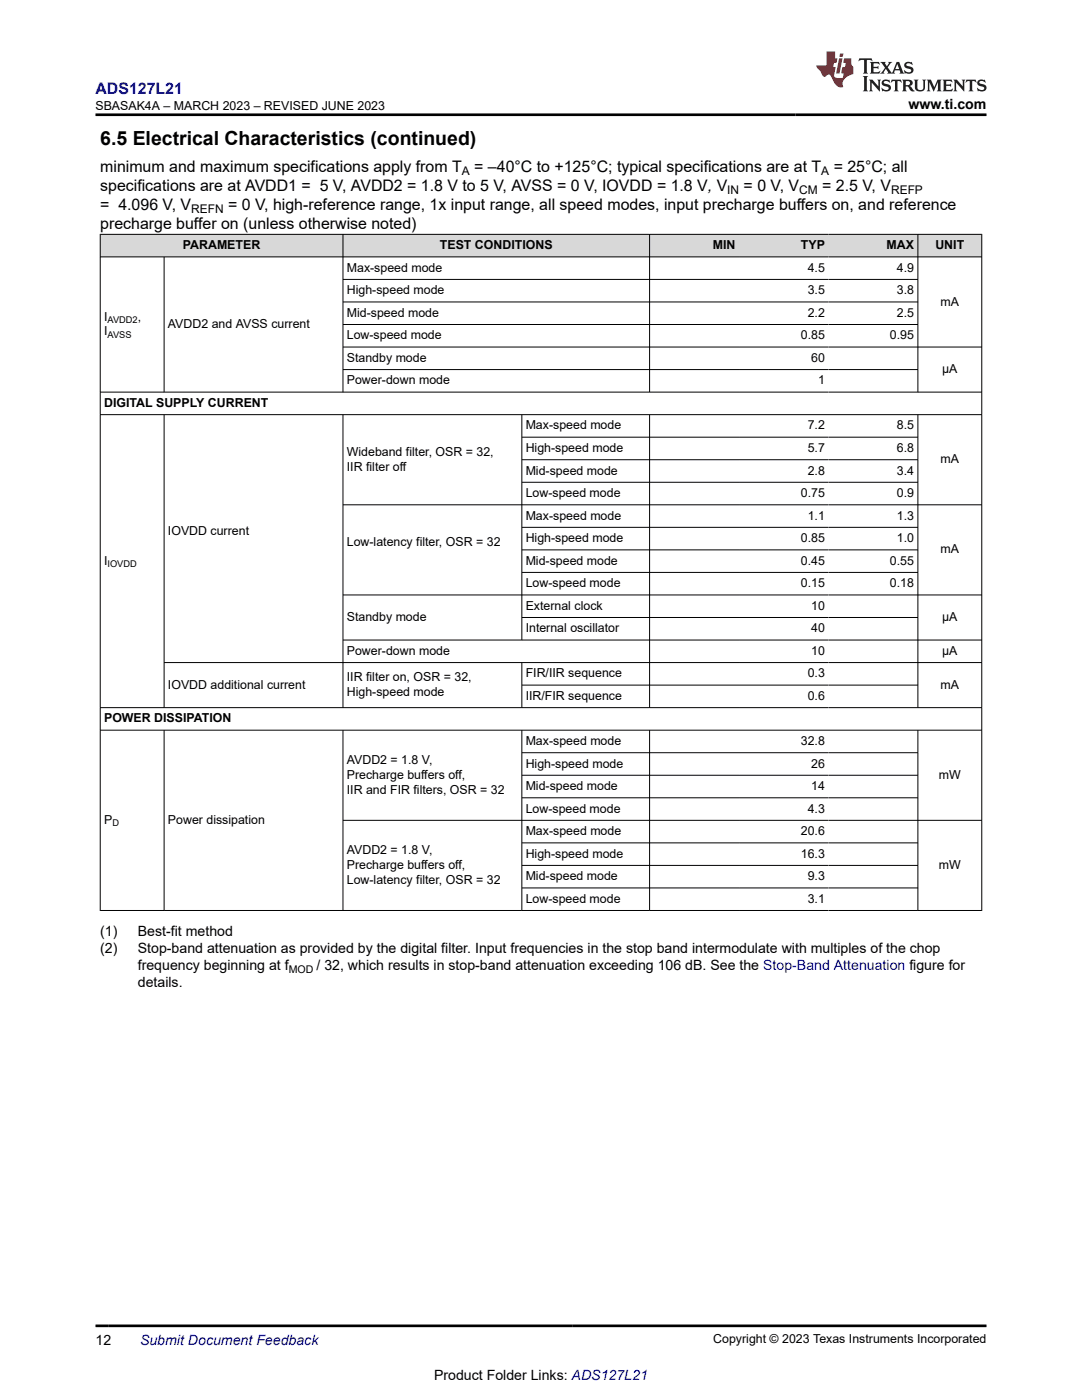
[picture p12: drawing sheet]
<svg xmlns="http://www.w3.org/2000/svg" width="216mm" height="279mm" viewBox="0 0 216 279" stroke-linecap="round" stroke-linejoin="round" font-family="sans-serif">
<defs><g id="words">
<text font-size="3.9" x="20" y="28.8">6.5 Electrical Characteristics (continued)</text>
<text font-size="3.2" fill="#00f" x="19" y="18.7">ADS127L21</text>
<g font-size="3.2">
<text x="20" y="34.3">minimum and maximum specifications apply from T</text>
<text x="94.6" y="34.3">= –40°C to +125°C; typical specifications are at T</text>
<text x="166.4" y="34.3">= 25°C; all</text>
<text x="20" y="38.1">specifications are at AVDD1 = 5 V, AVDD2 = 1.8 V to 5 V, AVSS = 0 V, IOVDD = 1.8 V, V</text>
<text x="20" y="41.9">= 4.096 V, V</text>
<text x="45.5" y="41.9">= 0 V, high-reference range, 1x input range, all speed modes, input precharge buffers on, and reference</text>
<text x="148.4" y="38.1">= 0 V, V</text>
<text x="164.1" y="38.1">= 2.5 V, V</text>
<text x="20" y="45.7">precharge buffer on (unless otherwise noted)</text>
</g>
<g font-size="2.8">
<text x="181.3" y="21.8">www.ti.com</text>
<text x="20" y="186.9">(1)</text>
<text x="20" y="190.2">(2)</text>
<text x="27.5" y="186.9">Best-fit method</text>
<text x="27.5" y="190.2">Stop-band attenuation as provided by the digital filter. Input frequencies in the stop band intermodulate with multiples of the chop</text>
<text x="27.5" y="193.6">frequency beginning at f</text>
<text x="27.5" y="197">details.</text>
<text x="63.2" y="193.6">/ 32, which results in stop-band attenuation exceeding 106 dB. See the Stop-Band Attenuation figure for</text>
<text x="19" y="268.4">12</text>
<text x="86.6" y="275.3">Product Folder Links: ADS127L21</text>
</g>
<text font-size="2.8" fill="#00f" x="27.9" y="268.4">Submit Document Feedback</text>
<g font-size="2.5">
<text x="19" y="21.9">SBASAK4A – MARCH 2023 – REVISED JUNE 2023</text>
<text x="36.5" y="49.7">PARAMETER</text>
<text x="87.8" y="49.7">TEST CONDITIONS</text>
<text x="142.2" y="49.7">MIN</text>
<text x="159.8" y="49.7">TYP</text>
<text x="176.9" y="49.7">MAX</text>
<text x="186.6" y="49.7">UNIT</text>
<text x="69.2" y="54.2">Max-speed mode</text>
<text x="69.2" y="58.7">High-speed mode</text>
<text x="161.2" y="54.2">4.5</text>
<text x="161.2" y="58.7">3.5</text>
<text x="179" y="54.2">4.9</text>
<text x="179" y="58.7">3.8</text>
<text x="20.8" y="64">I</text>
<text x="27.5" y="64">,</text>
<text x="33.5" y="65.5">AVDD2 and AVSS current</text>
<text x="69.2" y="63.2">Mid-speed mode</text>
<text x="161.2" y="63.2">2.2</text>
<text x="179" y="63.2">2.5</text>
<text x="187.7" y="61">mA</text>
<text x="20.8" y="67">I</text>
<text x="69.2" y="67.7">Low-speed mode</text>
<text x="159.8" y="67.7">0.85</text>
<text x="177.6" y="67.7">0.95</text>
<text x="69.2" y="72.2">Standby mode</text>
<text x="69.2" y="76.7">Power-down mode</text>
<text x="161.9" y="72.2">60</text>
<text x="163.2" y="76.7">1</text>
<text x="188" y="74.5">µA</text>
<text x="20.8" y="81.2">DIGITAL SUPPLY CURRENT</text>
<text x="104.9" y="85.7">Max-speed mode</text>
<text x="161.2" y="85.7">7.2</text>
<text x="179" y="85.7">8.5</text>
<text x="69.2" y="91">Wideband filter, OSR = 32,</text>
<text x="69.2" y="93.9">IIR filter off</text>
<text x="104.9" y="90.2">High-speed mode</text>
<text x="104.9" y="94.7">Mid-speed mode</text>
<text x="161.2" y="90.2">5.7</text>
<text x="161.2" y="94.7">2.8</text>
<text x="179" y="90.2">6.8</text>
<text x="179" y="94.7">3.4</text>
<text x="187.7" y="92.5">mA</text>
<text x="104.9" y="99.2">Low-speed mode</text>
<text x="159.8" y="99.2">0.75</text>
<text x="179" y="99.2">0.9</text>
<text x="33.5" y="106.7">IOVDD current</text>
<text x="104.9" y="103.7">Max-speed mode</text>
<text x="161.2" y="103.7">1.1</text>
<text x="179" y="103.7">1.3</text>
<text x="20.8" y="112.7">I</text>
<text x="69.2" y="109">Low-latency filter, OSR = 32</text>
<text x="104.9" y="108.2">High-speed mode</text>
<text x="104.9" y="112.7">Mid-speed mode</text>
<text x="159.8" y="108.2">0.85</text>
<text x="159.8" y="112.7">0.45</text>
<text x="177.6" y="112.7">0.55</text>
<text x="179" y="108.2">1.0</text>
<text x="187.7" y="110.5">mA</text>
<text x="104.9" y="117.2">Low-speed mode</text>
<text x="159.8" y="117.2">0.15</text>
<text x="177.6" y="117.2">0.18</text>
<text x="69.2" y="123.9">Standby mode</text>
<text x="104.9" y="121.7">External clock</text>
<text x="161.9" y="121.7">10</text>
<text x="188" y="123.9">µA</text>
<text x="69.2" y="130.7">Power-down mode</text>
<text x="104.9" y="126.2">Internal oscillator</text>
<text x="161.9" y="126.2">40</text>
<text x="161.9" y="130.7">10</text>
<text x="188" y="130.7">µA</text>
<text x="33.5" y="137.4">IOVDD additional current</text>
<text x="69.2" y="136">IIR filter on, OSR = 32,</text>
<text x="104.9" y="135.2">FIR/IIR sequence</text>
<text x="161.2" y="135.2">0.3</text>
<text x="187.7" y="137.4">mA</text>
<text x="69.2" y="138.9">High-speed mode</text>
<text x="104.9" y="139.7">IIR/FIR sequence</text>
<text x="161.2" y="139.7">0.6</text>
<text x="20.8" y="144.2">POWER DISSIPATION</text>
<text x="104.9" y="148.7">Max-speed mode</text>
<text x="159.8" y="148.7">32.8</text>
<text x="69.2" y="152.5">AVDD2 = 1.8 V,</text>
<text x="69.2" y="155.4">Precharge buffers off,</text>
<text x="104.9" y="153.2">High-speed mode</text>
<text x="161.9" y="153.2">26</text>
<text x="187.3" y="155.4">mW</text>
<text x="69.2" y="158.4">IIR and FIR filters, OSR = 32</text>
<text x="104.9" y="157.7">Mid-speed mode</text>
<text x="161.9" y="157.7">14</text>
<text x="20.8" y="164.4">P</text>
<text x="33.5" y="164.4">Power dissipation</text>
<text x="104.9" y="162.2">Low-speed mode</text>
<text x="104.9" y="166.7">Max-speed mode</text>
<text x="159.8" y="166.7">20.6</text>
<text x="161.2" y="162.2">4.3</text>
<text x="69.2" y="170.5">AVDD2 = 1.8 V,</text>
<text x="69.2" y="173.4">Precharge buffers off,</text>
<text x="104.9" y="171.2">High-speed mode</text>
<text x="159.8" y="171.2">16.3</text>
<text x="187.3" y="173.4">mW</text>
<text x="69.2" y="176.4">Low-latency filter, OSR = 32</text>
<text x="104.9" y="175.7">Mid-speed mode</text>
<text x="161.2" y="175.7">9.3</text>
<text x="104.9" y="180.2">Low-speed mode</text>
<text x="161.2" y="180.2">3.1</text>
<text x="142.3" y="268.1">Copyright © 2023 Texas Instruments Incorporated</text>
</g>
<g font-size="2.4">
<text x="92.2" y="34.9">A</text>
<text x="163.9" y="34.9">A</text>
<text x="145.1" y="38.7">IN</text>
<text x="159.5" y="38.7">CM</text>
<text x="177.8" y="38.7">REFP</text>
<text x="38.2" y="42.5">REFN</text>
</g>
<text font-size="2.1" x="57.6" y="194.2">MOD</text>
<g font-size="1.9">
<text x="21.5" y="64.5">AVDD2</text>
<text x="21.5" y="67.4">AVSS</text>
<text x="21.5" y="113.2">IOVDD</text>
<text x="22.4" y="164.9">D</text>
</g>
</g></defs>
<g fill="#d8d8d8">
<path d="M20 46.8h175.9v4.5h-175.9z" fill-rule="evenodd"/>
<path d="M20.1 46.8h48.3v4.4h-48.3z" fill-rule="evenodd"/>
<path d="M68.5 46.8h61.1v4.4h-61.1z" fill-rule="evenodd"/>
<path d="M129.7 46.8h17.8v4.4h-17.8z" fill-rule="evenodd"/>
<path d="M147.5 46.8h17.8v4.4h-17.8z" fill-rule="evenodd"/>
<path d="M165.3 46.8h17.8v4.4h-17.8z" fill-rule="evenodd"/>
<path d="M183.2 46.8h12.6v4.4h-12.6z" fill-rule="evenodd"/>
</g>
<g fill="none" stroke="#000" stroke-width=".2">
<path d="M19.9 46.8h176.1M19.9 51.3h176.1M20 46.7v135.1M32.7 51.3v27M68.4 46.7v31.6M68.4 55.8h114.8M129.6 46.7v31.6M183.2 46.7v31.6M195.9 46.7v135.1M19.9 78.3h176.1M68.4 60.3h114.8M68.4 64.8h114.8"/>
<path d="M68.4 73.8h114.8M196 69.3h-127.6M19.9 82.8h176.1M32.7 82.8v58.5M68.4 82.8v58.5M104.1 82.8v45M104.1 87.3h79.1M104.1 91.7h79.1M104.1 96.2h79.1M129.6 82.8v58.5M183.2 82.8v58.5M68.4 100.7h127.6"/>
<path d="M68.4 118.7h127.6M104.1 105.2h79.1M104.1 109.7h79.1M104.1 114.2h79.1M32.7 132.2h163.3M68.4 127.7h127.6M104.1 132.2v9.1M104.1 123.2h79.1M104.1 136.7h79.1M19.9 141.2h176.1M19.9 145.7h176.1M32.7 145.7v36.1"/>
<path d="M68.4 145.7v36.1M104.1 145.7v36.1M104.1 150.2h79.1M104.1 154.7h79.1M104.1 159.2h79.1M129.6 145.7v36.1M183.2 145.7v36.1M68.4 163.7h127.6M104.1 168.2h79.1M104.1 172.7h79.1M104.1 177.2h79.1M19.9 181.7h176.1"/>
</g>
<path d="M171.5 11.6l-.2 .6 .5-.2h.6v.1v2.2l-.2 .4h1l-.2-.4v-2.2v-.1h.5l.5 .2-.1-.6zM173.6 12.4l.2 .3v1.6l-.2 .4h1.9l.1-.6a1.08 1.08 0 0 1-1.3 .2v-.7h.6l.4 .2v-.7l-.4 .2h-.6v-.5l.2-.2a1 1 0 0 1 1 .3l-.1-.5zM175.7 12.4l.9 1.1-1 1.2h.9l-.2-.2 .5-.8 .4 .8-.2 .2h1.6l-.2-.2 .2-.5h.9l.1 .5-.1 .2h.9l-.2-.4-.8-1.9h-.5l-.9 2.1-.9-1.1 .9-1h-.8l.2 .2-.4 .6-.4-.6 .2-.2zM179 12.8l.4 1h-.7zM180.7 12.5a.65 .65 0 0 0-.2 .7 .65 .65 0 0 0 .6 .5l.6 .1 .1 .3a.79 .79 0 0 1-.7 .4 .79 .79 0 0 1-.7-.5l.1 .7 .2-.1a.93 .93 0 0 0 1.1 0 .93 .93 0 0 0 .4-.9 1.46 1.46 0 0 0-1.2-.6l-.1-.3a1.09 1.09 0 0 1 1.2 .2l-.2-.6-.1 .1-.5-.2zM172.2 15.2l.2 .4v2.2l-.2 .4h1l-.2-.4v-2.2l.2-.4zM173.4 15.9l.2 .4v1.5l-.2 .4h.8l-.3-.4 .1-1.3 1.6 1.8v-2l.2-.4h-.7l.1 .2 .1 1.1-1.2-1.3zM176.2 16a.65 .65 0 0 0-.2 .8 .65 .65 0 0 0 .6 .4l.6 .2 .1 .2a.79 .79 0 0 1-.7 .4 .79 .79 0 0 1-.7-.5l.1 .7 .2-.1a.93 .93 0 0 0 1.1 .1 .93 .93 0 0 0 .4-1 1.46 1.46 0 0 0-1.2-.5l-.1-.4a1.09 1.09 0 0 1 1.2 .2l-.1-.6-.2 .1-.5-.1zM177.9 15.9l-.1 .6a.63 .63 0 0 1 .8-.3v1.6l-.3 .4h1l-.2-.4v-1.6a.66 .66 0 0 1 .8 .3l-.1-.6zM180 15.9l.2 .4v1.5l-.2 .4h1l-.2-.2-.1-.7h.5l.1 .2a.79 .79 0 0 0 1.2 .6l-1-.9a.61 .61 0 0 0 .6-.6 .61 .61 0 0 0-.5-.7zM180.8 16.2h.1a.47 .47 0 0 1 .5 .1 .47 .47 0 0 1 .1 .5l-.1 .1-.7 .1zM182.3 15.9l.2 .2a2.27 2.27 0 0 0 .4 2 1.04 1.04 0 0 0 1.7-.7v-1.3l.2-.2h-.8l.2 .4v1.1a.6 .6 0 0 1-.6 .6 .6 .6 0 0 1-.6-.6v-1.1l.3-.4zM184.9 15.9l.2 .4v1.5l-.2 .4h.8l-.3-.4v-1.4l.9 1.9 .9-1.9v1.4l-.3 .4h1l-.2-.4v-1.5l.2-.4h-.8l-.7 1.5-.6-1.5zM188.1 15.9l.2 .4v1.5l-.2 .4h1.9l.1-.6a1.09 1.09 0 0 1-1.3 .2v-.7h.6l.4 .2v-.6l-.4 .2h-.6v-.6l.2-.1a1.01 1.01 0 0 1 1 .3l-.1-.6zM190.2 15.9l.3 .4v1.5l-.3 .4h.8l-.2-.4v-1.3l1.6 1.8v-2l.2-.4h-.7l.2 .2v1.1l-1.2-1.3zM192.8 15.9l-.1 .6a.63 .63 0 0 1 .8-.3v1.6l-.3 .4h1l-.2-.4v-1.6a.66 .66 0 0 1 .8 .3l-.1-.6zM195.2 16a.65 .65 0 0 0-.2 .8 .65 .65 0 0 0 .6 .4l.6 .2 .2 .2a.79 .79 0 0 1-.7 .4 .79 .79 0 0 1-.7-.5l.1 .7 .2-.1a.93 .93 0 0 0 1 .1 .93 .93 0 0 0 .5-1 1.46 1.46 0 0 0-1.3-.5v-.4a1.09 1.09 0 0 1 1.2 .2l-.2-.6-.2 .1-.5-.1z" fill="#231f20"/>
<path d="M164.9 10.3v2.7h-2l.1 .4 .8 1a.95 .95 0 0 0 1 .9 .59 .59 0 0 1 .5-.4 .59 .59 0 0 1 .5 .3l.4 .8a1.59 1.59 0 0 0 2.1 1.4 1.61 1.61 0 0 1 1-2.3l1-.3-.1-1.5a1.59 1.59 0 0 1-.3-1.7h-1.5l-.2 .9h.6l-.2 .9h-.5l-.2 .9v.3l.4 .1-.1 .9h-.7a.73 .73 0 0 1-1-.7l.3-1.5h-.5l.1-.9h.5l.2-.9h-.5v-1.3zM167.4 11.6l-.6 3.1h.7l.6-3.1zM167.6 10.7l-.1 .6h.7l.1-.6z" fill="#ed1c24"/>
<path d="M19 22.9h177.8M19 264.6h177.8" fill="none" stroke="#000" stroke-width=".53"/>
<use href="#words"/>
</svg>
